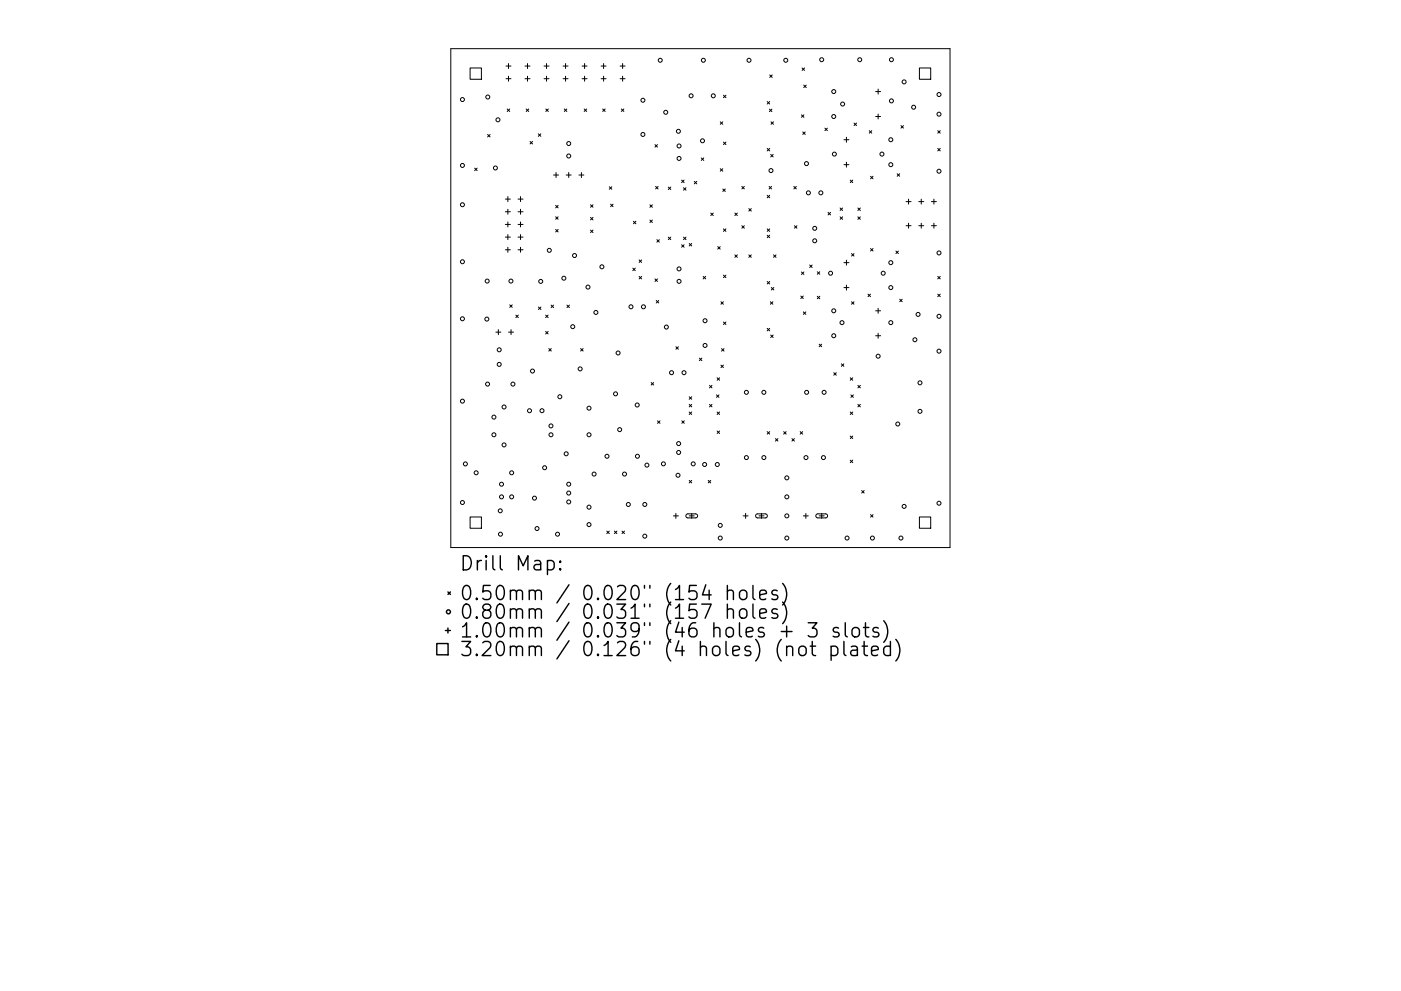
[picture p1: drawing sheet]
<svg xmlns="http://www.w3.org/2000/svg" width="297mm" height="210mm" viewBox="0 0 297 210" stroke-linecap="round" stroke-linejoin="round" font-family="sans-serif">
<defs><g id="words">
<g font-size="4.2">
<text x="97.5" y="121.1">Drill Map:</text>
<text x="97.5" y="127.4">0.50mm / 0.020&quot; (154 holes)</text>
<text x="97.5" y="131.3">0.80mm / 0.031&quot; (157 holes)</text>
<text x="97.5" y="135.3">1.00mm / 0.039&quot; (46 holes + 3 slots)</text>
<text x="97.5" y="139.2">3.20mm / 0.126&quot; (4 holes) (not plated)</text>
</g>
</g></defs>
<g fill="none" stroke="#000" stroke-width=".21">
<path d="M95.6 10.3h105.8v105.9h-105.8zM99.7 14.4h2.4v2.4h-2.4zM107.3 14h1M107.3 16.7h1M107.8 13.5v1M107.8 16.2v1M111.3 14h1.1M111.3 16.7h1.1M111.8 13.5v1M111.8 16.2v1M115.3 14h1.1M115.3 16.7h1.1"/>
<path d="M115.9 13.5v1M115.9 16.2v1M119.4 14h1M119.4 16.7h1M119.9 13.5v1M119.9 16.2v1M123.4 14h1.1M123.4 16.7h1.1M123.9 13.5v1M123.9 16.2v1M127.4 14h1.1M127.4 16.7h1.1"/>
<path d="M128 13.5v1M128 16.2v1M131.5 14h1M131.5 16.7h1M132 13.5v1M132 16.2v1M163.2 15.9l.5 .5M163.7 15.9l-.5 .5M170.1 14.4l.5 .5M170.4 18l.5 .6M170.6 14.4l-.5 .5M170.9 18l-.5 .6"/>
<path d="M185.7 19.4h1M186.2 18.9v1.1M194.9 14.4h2.4v2.4h-2.4zM100.6 35.7l.6 .5M101.2 35.7l-.6 .5M103.4 28.5l.5 .6M103.9 28.5l-.5 .6M107.5 23.1l.6 .6M108.1 23.1l-.6 .6M111.6 23.1l.5 .6M112.1 23.1l-.5 .6M112.4 30l.5 .5"/>
<path d="M112.9 30l-.5 .5M114.1 28.4l.6 .5M114.7 28.4l-.6 .5M115.7 23.1l.6 .6M116.3 23.1l-.6 .6M117.4 37.1h1M117.9 36.6v1.1M119.6 23.1l.6 .6M120.1 37.1h1M120.2 23.1l-.6 .6M120.6 36.6v1.1M122.7 37.1h1.1"/>
<path d="M123.3 36.6v1.1M123.9 23.1l.5 .6M124.4 23.1l-.5 .6M127.8 23.1l.5 .6M128.3 23.1l-.5 .6M129.2 39.6l.5 .6M129.7 39.6l-.5 .6M131.7 23.1l.6 .6M132.3 23.1l-.6 .6M138.9 30.7l.5 .5M139 39.6l.5 .5M139.4 30.7l-.5 .5"/>
<path d="M139.5 39.6l-.5 .5M141.7 39.7l.5 .5M142.2 39.7l-.5 .5M144.5 38.2l.5 .5M144.9 39.8l.5 .6M145 38.2l-.5 .5M145.4 39.8l-.5 .6M147.2 38.5l.5 .5M147.7 38.5l-.5 .5M148.7 33.5l.5 .5M149.2 33.5l-.5 .5M152.7 25.8l.5 .6"/>
<path d="M152.7 35.8l.5 .5M153.2 25.8l-.5 .6M153.2 35.8l-.5 .5M153.4 20.2l.5 .5M153.4 30.1l.5 .6M153.9 20.2l-.5 .5M153.9 30.1l-.5 .6M157.3 39.6l.5 .5M157.8 39.6l-.5 .5M162.7 21.5l.5 .6M162.7 31.5l.5 .5M163.1 39.6l.5 .5"/>
<path d="M163.1 23.2l.6 .5M163.2 31.5l-.5 .5M163.2 21.5l-.5 .6M163.4 32.8l.5 .5M163.5 25.8l.5 .6M163.6 39.6l-.5 .5M163.7 23.2l-.6 .5M163.9 32.8l-.5 .5M164 25.8l-.5 .6M168.3 39.6l.5 .5M168.8 39.6l-.5 .5M169.9 24.4l.5 .5"/>
<path d="M170.2 28l.5 .5M170.4 24.4l-.5 .5M170.7 28l-.5 .5M174.9 27.2l.5 .5M175.4 27.2l-.5 .5M178.9 29.6h1.1M178.9 34.9h1.1M179.5 29.1v1.1M179.5 34.4v1.1M180.3 38.2l.5 .5M180.8 38.2l-.5 .5M181.1 26.1l.5 .5"/>
<path d="M181.6 26.1l-.5 .5M184.3 27.7l.5 .6M184.6 37.4l.5 .5M184.8 27.7l-.5 .6M185.1 37.4l-.5 .5M185.7 24.7h1M186.2 24.2v1.1M190.2 36.9l.5 .5M190.7 36.9l-.5 .5M191 26.7l.6 .5M191.6 26.7l-.6 .5M198.8 27.7l.5 .6"/>
<path d="M198.8 31.5l.5 .5M199.3 31.5l-.5 .5M199.3 27.7l-.5 .6M107.1 42.2h1.1M107.1 44.9h1.1M107.1 47.6h1.1M107.1 50.3h1.1M107.1 53h1.1M107.7 41.7v1.1M107.7 44.4v1.1M107.7 47.1v1M107.7 49.8v1"/>
<path d="M107.7 52.5v1M109.8 42.2h1.1M109.8 44.9h1.1M109.8 47.6h1.1M109.8 50.3h1.1M109.8 53h1.1M110.4 41.7v1.1M110.4 44.4v1.1M110.4 47.1v1M110.4 49.8v1M110.4 52.5v1M117.8 43.6l.5 .5"/>
<path d="M117.8 46l.5 .5M117.8 48.7l.5 .5M118.3 43.6l-.5 .5M118.3 46l-.5 .5M118.3 48.7l-.5 .5M125.2 43.4l.5 .6M125.2 46.1l.5 .6M125.2 48.8l.5 .5M125.7 43.4l-.5 .6M125.7 46.1l-.5 .6M125.7 48.8l-.5 .5M129.5 43.3l.5 .5"/>
<path d="M130 43.3l-.5 .5M134.2 56.9l.5 .5M134.3 46.9l.5 .6M134.7 56.9l-.5 .5M134.8 46.9l-.5 .6M135.5 55.1l.5 .6M135.5 58.6l.5 .6M136 55.1l-.5 .6M136 58.6l-.5 .6M137.8 43.5l.5 .5M137.8 46.7l.5 .5M138.3 43.5l-.5 .5"/>
<path d="M138.3 46.7l-.5 .5M138.9 59.2l.5 .5M139.3 50.8l.5 .6M139.4 59.2l-.5 .5M139.8 50.8l-.5 .6M141.7 50.3l.5 .5M142.2 50.3l-.5 .5M144.5 51.9l.5 .6M144.9 50.3l.5 .5M145 51.9l-.5 .6M145.4 50.3l-.5 .5M146.1 51.7l.6 .5"/>
<path d="M146.7 51.7l-.6 .5M149.1 58.6l.5 .6M149.6 58.6l-.5 .6M150.7 45.2l.5 .5M151.2 45.2l-.5 .5M152.2 52.3l.5 .6M152.7 52.3l-.5 .6M153.3 40.1l.5 .5M153.4 48.6l.5 .5M153.4 58.4l.5 .5M153.8 40.1l-.5 .5M153.9 48.6l-.5 .5"/>
<path d="M153.9 58.4l-.5 .5M155.8 45.2l.5 .5M155.8 54.1l.5 .5M156.3 45.2l-.5 .5M156.3 54.1l-.5 .5M157.3 47.9l.5 .5M157.8 47.9l-.5 .5M158.8 54.1l.5 .5M158.8 44.3l.5 .5M159.3 44.3l-.5 .5M159.3 54.1l-.5 .5M162.7 41.4l.5 .6"/>
<path d="M162.7 48.6l.5 .5M162.7 49.9l.5 .5M162.7 59.7l.5 .5M163.2 41.4l-.5 .6M163.2 48.6l-.5 .5M163.2 49.9l-.5 .5M163.2 59.7l-.5 .5M164 54.1l.5 .5M164.5 54.1l-.5 .5M168.4 47.9l.6 .5M169 47.9l-.6 .5M169.9 57.7l.5 .5"/>
<path d="M170.4 57.7l-.5 .5M171.7 56.2l.5 .6M172.2 56.2l-.5 .6M173.3 57.7l.5 .5M173.8 57.7l-.5 .5M175.6 45.1l.5 .5M176.1 45.1l-.5 .5M178.1 44.1l.5 .6M178.1 46l.5 .5M178.6 44.1l-.5 .6M178.6 46l-.5 .5M178.9 55.7h1.1"/>
<path d="M179.5 55.2v1.1M180.5 53.8l.6 .5M181.1 53.8l-.6 .5M181.9 44.1l.5 .6M181.9 46l.5 .5M182.4 46l-.5 .5M182.4 44.1l-.5 .6M184.6 52.7l.5 .6M185.1 52.7l-.5 .6M189.9 53.3l.6 .5M190.5 53.3l-.6 .5M192.1 42.8h1.1"/>
<path d="M192.1 47.9h1.1M192.6 42.2v1.1M192.6 47.4v1M194.8 42.8h1M194.8 47.9h1M195.3 42.2v1.1M195.3 47.4v1M197.5 42.8h1M197.5 47.9h1M198 42.2v1.1M198 47.4v1M198.8 58.6l.5 .6"/>
<path d="M199.3 58.6l-.5 .6M105.1 70.5h1.1M105.7 69.9v1.1M107.8 70.5h1.1M108.1 64.7l.5 .5M108.3 69.9v1.1M108.6 64.7l-.5 .5M109.4 66.9l.5 .5M109.9 66.9l-.5 .5M114.2 65.1l.5 .6M114.7 65.1l-.5 .6M115.7 66.9l.5 .5"/>
<path d="M115.7 70.3l.5 .6M116.2 66.9l-.5 .5M116.2 70.3l-.5 .6M116.4 74l.5 .5M116.8 64.7l.6 .6M116.9 74l-.5 .5M117.4 64.7l-.6 .6M120.2 64.7l.5 .6M120.7 64.7l-.5 .6M123.1 74l.5 .5M123.6 74l-.5 .5M139.1 63.8l.6 .5"/>
<path d="M139.7 63.8l-.6 .5M143.3 73.6l.5 .5M143.8 73.6l-.5 .5M148.3 76l.5 .5M148.8 76l-.5 .5M152.8 64l.6 .6M152.8 77.5l.6 .5M153 74l.5 .5M153.4 64l-.6 .6M153.4 77.5l-.6 .5M153.4 68.3l.5 .6M153.5 74l-.5 .5"/>
<path d="M153.9 68.3l-.5 .6M162.7 69.7l.5 .5M163.2 69.7l-.5 .5M163.3 64l.6 .6M163.4 71.1l.5 .5M163.5 61l.6 .5M163.9 64l-.6 .6M163.9 71.1l-.5 .5M164.1 61l-.6 .5M169.8 62.8l.5 .5M170.3 62.8l-.5 .5M170.3 66.2l.6 .5"/>
<path d="M170.9 66.2l-.6 .5M173.3 62.9l.5 .5M173.7 73l.5 .6M173.8 62.9l-.5 .5M174.2 73l-.5 .6M176.8 79.1l.5 .5M177.3 79.1l-.5 .5M178.4 77.2l.5 .5M178.9 77.2l-.5 .5M178.9 61h1.1M179.5 60.5v1M180.5 64l.6 .6"/>
<path d="M181.1 64l-.6 .6M184 62.4l.6 .5M184.6 62.4l-.6 .5M185.7 65.9h1M185.7 71.2h1M186.2 65.4v1.1M186.2 70.7v1.1M190.8 63.5l.5 .5M191.3 63.5l-.5 .5M198.8 62.4l.5 .5M199.3 62.4l-.5 .5M138.1 81.2l.5 .5"/>
<path d="M138.6 81.2l-.5 .5M139.4 89.3l.5 .5M139.9 89.3l-.5 .5M144.6 89.3l.5 .5M145.1 89.3l-.5 .5M146.1 84.2l.6 .5M146.1 85.8l.6 .5M146.1 87.4l.6 .5M146.7 84.2l-.6 .5M146.7 85.8l-.6 .5M146.7 87.4l-.6 .5M150.4 81.8l.6 .5"/>
<path d="M150.4 85.8l.6 .5M151 81.8l-.6 .5M151 85.8l-.6 .5M151.9 83.8l.5 .5M152 80.2l.6 .5M152 87.4l.6 .5M152 91.4l.6 .6M152.4 83.8l-.5 .5M152.6 80.2l-.6 .5M152.6 87.4l-.6 .5M152.6 91.4l-.6 .6M162.7 91.6l.5 .5"/>
<path d="M163.2 91.6l-.5 .5M164.4 93.1l.5 .5M164.9 93.1l-.5 .5M166.2 91.6l.5 .5M166.7 91.6l-.5 .5M167.9 93.1l.5 .5M168.4 93.1l-.5 .5M169.7 91.6l.5 .5M170.2 91.6l-.5 .5M180.3 80.2l.5 .5M180.3 87.4l.5 .5M180.3 92.5l.5 .5"/>
<path d="M180.3 97.6l.5 .6M180.4 83.8l.5 .5M180.8 80.2l-.5 .5M180.8 87.4l-.5 .5M180.8 92.5l-.5 .5M180.8 97.6l-.5 .6M180.9 83.8l-.5 .5M181.9 81.8l.5 .5M181.9 85.8l.5 .5M182.4 85.8l-.5 .5M182.4 81.8l-.5 .5M99.7 109.7h2.4v2.4h-2.4z"/>
<path d="M128.7 112.7l.5 .5M129.2 112.7l-.5 .5M130.3 112.7l.5 .5M130.8 112.7l-.5 .5M131.9 112.7l.5 .5M132.4 112.7l-.5 .5M142.8 109.5h1M143.3 108.9v1.1M145.5 109.1l.3-.1h1.7l.3 .2 .1 .3-.4 .4h-1.7l-.4-.3zM146.1 101.9l.6 .6M146.1 109.5h1.1M146.7 101.9l-.6 .6"/>
<path d="M146.7 108.9v1.1M150.2 101.9l.5 .6M150.7 101.9l-.5 .6M157.6 109.5h1M158.1 108.9v1.1M160.3 109.1l.3-.1h1.7l.3 .2 .1 .3-.4 .4h-1.7l-.4-.3zM160.9 109.5h1.1M161.4 108.9v1.1M170.3 109.5h1.1M170.9 108.9v1.1M173.1 109.1l.3-.1h1.7l.3 .2 .1 .3-.4 .4h-1.8l-.3-.3zM173.7 109.5h1"/>
<path d="M174.2 108.9v1.1M182.7 104.1l.5 .5M183.2 104.1l-.5 .5M184.6 109.2l.5 .5M185.1 109.2l-.5 .5M194.9 109.7h2.4v2.4h-2.4z"/>
<circle cx="140" cy="12.8" r=".42"/>
<circle cx="149.1" cy="12.8" r=".42"/>
<circle cx="158.8" cy="12.8" r=".42"/>
<circle cx="166.6" cy="12.8" r=".42"/>
<circle cx="174.2" cy="12.7" r=".42"/>
<circle cx="176.8" cy="19.4" r=".42"/>
<circle cx="182.3" cy="12.7" r=".42"/>
<circle cx="189" cy="12.7" r=".42"/>
<circle cx="191.7" cy="17.4" r=".42"/>
<circle cx="98" cy="35.1" r=".42"/>
<circle cx="98" cy="21.1" r=".42"/>
<circle cx="103.4" cy="20.6" r=".42"/>
<circle cx="105" cy="35.6" r=".42"/>
<circle cx="105.6" cy="25.4" r=".42"/>
<circle cx="120.6" cy="33.1" r=".42"/>
<circle cx="120.6" cy="30.5" r=".42"/>
<circle cx="136.3" cy="21.3" r=".42"/>
<circle cx="136.3" cy="28.5" r=".42"/>
<circle cx="141.1" cy="23.8" r=".42"/>
<circle cx="143.8" cy="27.9" r=".42"/>
<circle cx="144" cy="31" r=".42"/>
<circle cx="144" cy="33.6" r=".42"/>
<circle cx="146.5" cy="20.3" r=".42"/>
<circle cx="148.9" cy="29.9" r=".42"/>
<circle cx="151.2" cy="20.3" r=".42"/>
<circle cx="163.5" cy="36.2" r=".42"/>
<circle cx="171" cy="34.7" r=".42"/>
<circle cx="176.8" cy="24.7" r=".42"/>
<circle cx="176.9" cy="32.7" r=".42"/>
<circle cx="178.7" cy="22.1" r=".42"/>
<circle cx="187" cy="32.7" r=".42"/>
<circle cx="188.9" cy="29.6" r=".42"/>
<circle cx="188.9" cy="34.9" r=".42"/>
<circle cx="189" cy="21.4" r=".42"/>
<circle cx="193.7" cy="22.7" r=".42"/>
<circle cx="199.1" cy="20.1" r=".42"/>
<circle cx="199.1" cy="24.2" r=".42"/>
<circle cx="199.1" cy="36.3" r=".42"/>
<circle cx="98" cy="55.5" r=".42"/>
<circle cx="98" cy="43.4" r=".42"/>
<circle cx="103.3" cy="59.6" r=".42"/>
<circle cx="108.3" cy="59.6" r=".42"/>
<circle cx="114.6" cy="59.7" r=".42"/>
<circle cx="116.5" cy="53.1" r=".42"/>
<circle cx="119.6" cy="59" r=".42"/>
<circle cx="121.8" cy="54.2" r=".42"/>
<circle cx="127.6" cy="56.6" r=".42"/>
<circle cx="144" cy="57" r=".42"/>
<circle cx="144" cy="59.7" r=".42"/>
<circle cx="171.4" cy="40.9" r=".42"/>
<circle cx="172.7" cy="51.1" r=".42"/>
<circle cx="172.7" cy="48.4" r=".42"/>
<circle cx="174" cy="40.9" r=".42"/>
<circle cx="176.1" cy="58" r=".42"/>
<circle cx="187.3" cy="58" r=".42"/>
<circle cx="188.9" cy="55.7" r=".42"/>
<circle cx="199.1" cy="53.7" r=".42"/>
<circle cx="98" cy="67.6" r=".42"/>
<circle cx="103.2" cy="67.7" r=".42"/>
<circle cx="105.8" cy="77.3" r=".42"/>
<circle cx="105.8" cy="74.2" r=".42"/>
<circle cx="112.9" cy="78.7" r=".42"/>
<circle cx="121.4" cy="69.3" r=".42"/>
<circle cx="123" cy="78.3" r=".42"/>
<circle cx="124.7" cy="60.9" r=".42"/>
<circle cx="126.3" cy="66.3" r=".42"/>
<circle cx="131" cy="74.9" r=".42"/>
<circle cx="133.8" cy="65.1" r=".42"/>
<circle cx="136.4" cy="65.1" r=".42"/>
<circle cx="141.3" cy="69.4" r=".42"/>
<circle cx="142.4" cy="79.1" r=".42"/>
<circle cx="145" cy="79.1" r=".42"/>
<circle cx="149.5" cy="73.3" r=".42"/>
<circle cx="149.5" cy="68" r=".42"/>
<circle cx="176.8" cy="71.2" r=".42"/>
<circle cx="176.8" cy="65.9" r=".42"/>
<circle cx="178.5" cy="68.5" r=".42"/>
<circle cx="186.2" cy="75.6" r=".42"/>
<circle cx="188.9" cy="68.5" r=".42"/>
<circle cx="188.9" cy="61" r=".42"/>
<circle cx="194" cy="72.1" r=".42"/>
<circle cx="194.6" cy="66.7" r=".42"/>
<circle cx="199.1" cy="67.1" r=".42"/>
<circle cx="199.1" cy="74.5" r=".42"/>
<circle cx="98" cy="85.1" r=".42"/>
<circle cx="98.7" cy="98.4" r=".42"/>
<circle cx="103.4" cy="81.5" r=".42"/>
<circle cx="104.7" cy="88.5" r=".42"/>
<circle cx="104.7" cy="92.2" r=".42"/>
<circle cx="106.9" cy="86.3" r=".42"/>
<circle cx="106.9" cy="94.4" r=".42"/>
<circle cx="108.8" cy="81.5" r=".42"/>
<circle cx="112.3" cy="87.1" r=".42"/>
<circle cx="114.9" cy="87.1" r=".42"/>
<circle cx="115.5" cy="99.2" r=".42"/>
<circle cx="116.8" cy="90.4" r=".42"/>
<circle cx="116.8" cy="92.2" r=".42"/>
<circle cx="118.7" cy="84.2" r=".42"/>
<circle cx="120" cy="96.3" r=".42"/>
<circle cx="124.9" cy="86.6" r=".42"/>
<circle cx="124.9" cy="92.2" r=".42"/>
<circle cx="128.7" cy="96.8" r=".42"/>
<circle cx="130.5" cy="83.6" r=".42"/>
<circle cx="131.4" cy="91.2" r=".42"/>
<circle cx="135.1" cy="85.9" r=".42"/>
<circle cx="135.1" cy="96.8" r=".42"/>
<circle cx="137.2" cy="98.7" r=".42"/>
<circle cx="140.7" cy="98.4" r=".42"/>
<circle cx="143.9" cy="94.1" r=".42"/>
<circle cx="143.9" cy="96" r=".42"/>
<circle cx="147" cy="98.4" r=".42"/>
<circle cx="149.4" cy="98.6" r=".42"/>
<circle cx="152.1" cy="98.6" r=".42"/>
<circle cx="158.2" cy="83.2" r=".42"/>
<circle cx="158.2" cy="97.1" r=".42"/>
<circle cx="162" cy="83.2" r=".42"/>
<circle cx="162" cy="97.1" r=".42"/>
<circle cx="170.9" cy="97.1" r=".42"/>
<circle cx="171" cy="83.2" r=".42"/>
<circle cx="174.6" cy="97.1" r=".42"/>
<circle cx="174.7" cy="83.2" r=".42"/>
<circle cx="190.3" cy="90" r=".42"/>
<circle cx="195.1" cy="87.3" r=".42"/>
<circle cx="195.1" cy="81.2" r=".42"/>
<circle cx="98" cy="106.6" r=".42"/>
<circle cx="101" cy="100.3" r=".42"/>
<circle cx="106.1" cy="108.4" r=".42"/>
<circle cx="106.1" cy="113.3" r=".42"/>
<circle cx="106.3" cy="102.7" r=".42"/>
<circle cx="106.3" cy="105.4" r=".42"/>
<circle cx="108.5" cy="100.3" r=".42"/>
<circle cx="108.5" cy="105.4" r=".42"/>
<circle cx="113.3" cy="105.7" r=".42"/>
<circle cx="113.9" cy="112.1" r=".42"/>
<circle cx="118.2" cy="113.3" r=".42"/>
<circle cx="120.6" cy="102.7" r=".42"/>
<circle cx="120.6" cy="106.5" r=".42"/>
<circle cx="120.6" cy="104.6" r=".42"/>
<circle cx="124.9" cy="111.3" r=".42"/>
<circle cx="124.9" cy="107.6" r=".42"/>
<circle cx="126" cy="100.6" r=".42"/>
<circle cx="132.4" cy="100.6" r=".42"/>
<circle cx="133.2" cy="107" r=".42"/>
<circle cx="136.7" cy="113.8" r=".42"/>
<circle cx="136.7" cy="107" r=".42"/>
<circle cx="143.7" cy="100.8" r=".42"/>
<circle cx="152.7" cy="111.5" r=".42"/>
<circle cx="152.7" cy="114.2" r=".42"/>
<circle cx="166.8" cy="101.4" r=".42"/>
<circle cx="166.8" cy="114.2" r=".42"/>
<circle cx="166.8" cy="105.4" r=".42"/>
<circle cx="166.8" cy="109.5" r=".42"/>
<circle cx="179.6" cy="114.2" r=".42"/>
<circle cx="185" cy="114.2" r=".42"/>
<circle cx="191" cy="114.2" r=".42"/>
<circle cx="191.7" cy="107.4" r=".42"/>
<circle cx="199.1" cy="106.8" r=".42"/>
</g>
<g fill="none" stroke="#000" stroke-width=".3">
<path d="M116.1 119.1l.8-.2 .6 .6v.8l-.3 .5-.3 .1-.8-.1M118.8 119.1l.1 .1-.1 .1-.2-.1 .2-.1v.2M92.6 136.5h2.4v2.4h-2.4zM94.4 133.8h1.1M95 125.6l.5 .5M95 133.2v1.1M95.5 125.6l-.5 .5M118.8 120.6l.1 .2-.1 .1-.2-.1 .2-.2v.3M154.2 125.5a.74 .74 0 0 1 1.3 .1v1.6M154.2 129.5a.74 .74 0 0 1 1.3 .1v1.6M154.2 124.2v3M154.2 128.2v3"/>
<path d="M156.9 125.5a.81 .81 0 0 1 .8-.3 .81 .81 0 0 1 .7 .6v.8a.81 .81 0 0 1-.8 .6 .81 .81 0 0 1-.8-.6v-.8zM157.1 129.3a.81 .81 0 0 1 1.3 .4v.9a.81 .81 0 0 1-.8 .6 .81 .81 0 0 1-.8-.6v-.9zM159.6 124.2v2.6l.5 .4M159.6 128.2v2.5l.5 .5M161.1 126.2l1.4-.3-.1-.5-.9-.2-.4 .4v1.2l.1 .3 .3 .1 .9-.1M161.1 130.2l1.4-.3-.1-.6-.9-.1-.4 .4v1.1l.1 .3 .3 .2 .9-.2M164.8 125.4l-.7-.2-.5 .4 .2 .5 1 .3 .1 .2-.1 .5-.3 .1-.9-.1M164.8 129.3l-.7-.1-.5 .4 .2 .4 1 .3 .1 .3-.1 .4-.3 .2-.9-.2M165.6 134h2.3M165.9 123.8a3.4 3.4 0 0 1 0 4.6M165.9 127.7a3.4 3.4 0 0 1 0 4.6M166.8 132.8v2.3"/>
<path d="M169.6 137.2a.81 .81 0 0 1 1.3 .5v.8a.81 .81 0 0 1-.8 .6 .81 .81 0 0 1-.7-.6v-.8zM171.4 132.1h1.8l-1 1.2a.81 .81 0 0 1 1 .5v.8l-.3 .4-.3 .1h-.8l-.4-.3M171.8 137.1h1.1M172.2 136.1v2.6l.2 .2 .5 .2M176.2 137.2l.9-.1 .5 .6v.8l-.2 .4-.3 .2-.9-.2M176.2 137.1v3M177.8 133.3l-.7-.2-.5 .5 .2 .4 1 .3 .1 .3-.1 .4-.3 .1-.9-.1M178.9 136.1v2.6l.5 .4M179.2 132.1v2.6l.4 .4M180.5 137.2l.3-.1 .8 .1 .2 .3v1.6M180.9 133.3a.81 .81 0 0 1 1.3 .4v.9a.81 .81 0 0 1-.8 .6 .81 .81 0 0 1-.8-.6v-.9zM181.8 137.8l-1 .1a.59 .59 0 0 0-.5 .6 .59 .59 0 0 0 .5 .6l1-.2"/>
<path d="M182.8 137.1h1.1M183.1 133.1h1.1M183.2 136.1v2.6l.2 .2 .5 .2M183.5 132.1v2.6l.1 .3 .6 .1M184.8 138.1l1.4-.3-.1-.6-.9-.1-.4 .4v1.2l.1 .2 .3 .2 .9-.2M186.2 133.3l-.7-.2-.4 .5 .1 .4 1 .3 .2 .3-.2 .4-.3 .1-.8-.1M187.4 131.7a3.4 3.4 0 0 1 0 4.6M188.8 137.2l-.9-.1-.5 .6v.8l.2 .4 .3 .2 .9-.2M188.8 136.1v3M189.9 135.7a3.4 3.4 0 0 1 0 4.5"/>
<circle cx="95.1" cy="129.8" r=".42"/>
</g>
<use href="#words"/>
</svg>
